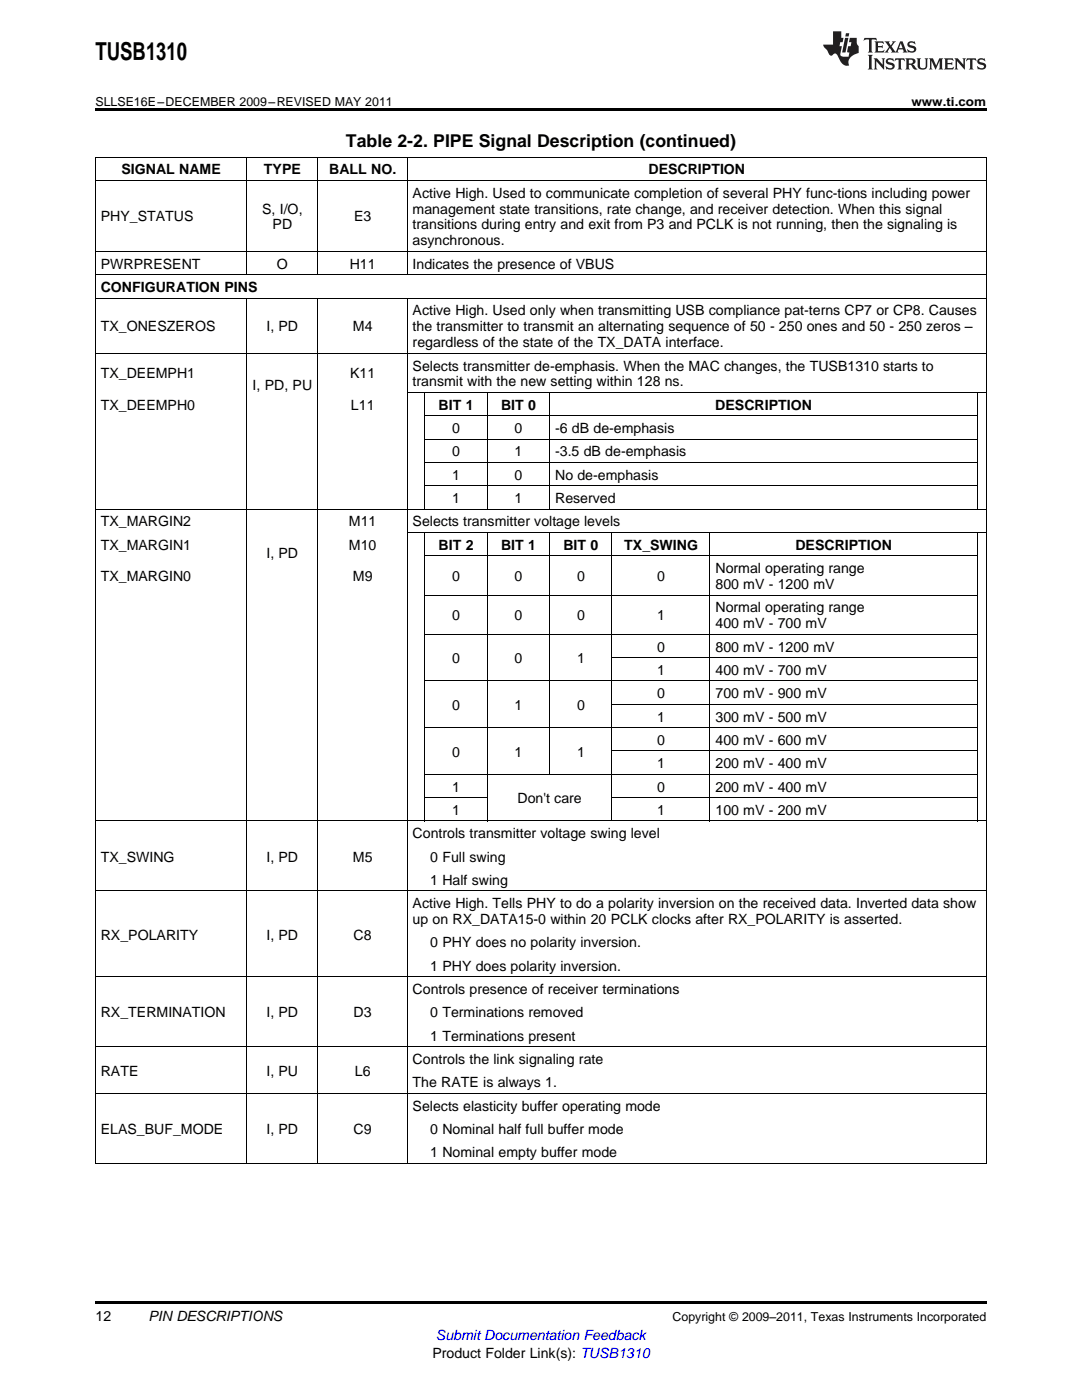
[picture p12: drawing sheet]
<svg xmlns="http://www.w3.org/2000/svg" width="216mm" height="279mm" viewBox="0 0 216 279" stroke-linecap="round" stroke-linejoin="round" font-family="sans-serif">
<defs><g id="words">
<text font-size="4.9" x="19" y="12">TUSB1310</text>
<text font-size="3.5" x="69" y="29.3">Table 2-2. PIPE Signal Description (continued)</text>
<g font-size="2.8">
<text x="24.2" y="34.8">SIGNAL NAME</text>
<text x="52.7" y="34.8">TYPE</text>
<text x="65.7" y="34.8">BALL NO.</text>
<text x="129.4" y="34.8">DESCRIPTION</text>
<text x="82.3" y="39.4">Active High. Used to communicate completion of several PHY func-tions including power</text>
<text x="20.1" y="44.2">PHY_STATUS</text>
<text x="52.3" y="42.6">S, I/O,</text>
<text x="54.4" y="45.8">PD</text>
<text x="70.7" y="44.2">E3</text>
<text x="82.3" y="42.6">management state transitions, rate change, and receiver detection. When this signal</text>
<text x="82.3" y="45.8">transitions during entry and exit from P3 and PCLK is not running, then the signaling is</text>
<text x="20.1" y="53.6">PWRPRESENT</text>
<text x="55.2" y="53.6">O</text>
<text x="69.8" y="53.6">H11</text>
<text x="82.3" y="49">asynchronous.</text>
<text x="82.3" y="53.6">Indicates the presence of VBUS</text>
<text x="20.1" y="58.3">CONFIGURATION PINS</text>
<text x="82.3" y="62.9">Active High. Used only when transmitting USB compliance pat-terns CP7 or CP8. Causes</text>
<text x="20.1" y="66.1">TX_ONESZEROS</text>
<text x="53.2" y="66.1">I, PD</text>
<text x="70.4" y="66.1">M4</text>
<text x="82.3" y="66.1">the transmitter to transmit an alternating sequence of 50 - 250 ones and 50 - 250 zeros –</text>
<text x="82.3" y="69.3">regardless of the state of the TX_DATA interface.</text>
<text x="20.1" y="75.5">TX_DEEMPH1</text>
<text x="50.4" y="77.9">I, PD, PU</text>
<text x="69.8" y="75.5">K11</text>
<text x="82.3" y="73.9">Selects transmitter de-emphasis. When the MAC changes, the TUSB1310 starts to</text>
<text x="82.3" y="77.1">transmit with the new setting within 128 ns.</text>
<text x="20.1" y="81.8">TX_DEEMPH0</text>
<text x="70" y="81.8">L11</text>
<text x="87.5" y="81.8">BIT 1</text>
<text x="100" y="81.8">BIT 0</text>
<text x="142.7" y="81.8">DESCRIPTION</text>
<text x="90.2" y="86.4">0</text>
<text x="102.7" y="86.4">0</text>
<text x="110.8" y="86.4">-6 dB de-emphasis</text>
<text x="90.2" y="91.1">0</text>
<text x="90.2" y="95.7">1</text>
<text x="102.7" y="91.1">1</text>
<text x="102.7" y="95.7">0</text>
<text x="110.8" y="91.1">-3.5 dB de-emphasis</text>
<text x="110.8" y="95.7">No de-emphasis</text>
<text x="90.2" y="100.4">1</text>
<text x="102.7" y="100.4">1</text>
<text x="110.8" y="100.4">Reserved</text>
<text x="20.1" y="105.1">TX_MARGIN2</text>
<text x="69.6" y="105.1">M11</text>
<text x="82.3" y="105.1">Selects transmitter voltage levels</text>
<text x="20.1" y="109.7">TX_MARGIN1</text>
<text x="53.2" y="111.3">I, PD</text>
<text x="69.6" y="109.7">M10</text>
<text x="87.5" y="109.7">BIT 2</text>
<text x="100" y="109.7">BIT 1</text>
<text x="112.4" y="109.7">BIT 0</text>
<text x="124.6" y="109.7">TX_SWING</text>
<text x="158.7" y="109.7">DESCRIPTION</text>
<text x="20.1" y="116">TX_MARGIN0</text>
<text x="70.4" y="116">M9</text>
<text x="90.2" y="116">0</text>
<text x="102.7" y="116">0</text>
<text x="115.1" y="116">0</text>
<text x="131.1" y="116">0</text>
<text x="142.8" y="114.4">Normal operating range</text>
<text x="142.8" y="117.5">800 mV - 1200 mV</text>
<text x="90.2" y="123.8">0</text>
<text x="102.7" y="123.8">0</text>
<text x="115.1" y="123.8">0</text>
<text x="131.1" y="123.8">1</text>
<text x="142.8" y="122.2">Normal operating range</text>
<text x="142.8" y="125.4">400 mV - 700 mV</text>
<text x="131.1" y="130">0</text>
<text x="142.8" y="130">800 mV - 1200 mV</text>
<text x="90.2" y="132.4">0</text>
<text x="102.7" y="132.4">0</text>
<text x="115.1" y="132.4">1</text>
<text x="131.1" y="134.7">1</text>
<text x="142.8" y="134.7">400 mV - 700 mV</text>
<text x="90.2" y="141.7">0</text>
<text x="102.7" y="141.7">1</text>
<text x="115.1" y="141.7">0</text>
<text x="131.1" y="139.3">0</text>
<text x="142.8" y="139.3">700 mV - 900 mV</text>
<text x="131.1" y="144">1</text>
<text x="131.1" y="148.7">0</text>
<text x="142.8" y="144">300 mV - 500 mV</text>
<text x="142.8" y="148.7">400 mV - 600 mV</text>
<text x="90.2" y="151">0</text>
<text x="102.7" y="151">1</text>
<text x="115.1" y="151">1</text>
<text x="131.1" y="153.3">1</text>
<text x="142.8" y="153.3">200 mV - 400 mV</text>
<text x="90.2" y="158">1</text>
<text x="103.3" y="160.3">Don't care</text>
<text x="131.1" y="158">0</text>
<text x="142.8" y="158">200 mV - 400 mV</text>
<text x="82.3" y="167.3">Controls transmitter voltage swing level</text>
<text x="90.2" y="162.6">1</text>
<text x="131.1" y="162.6">1</text>
<text x="142.8" y="162.6">100 mV - 200 mV</text>
<text x="20.1" y="171.9">TX_SWING</text>
<text x="53.2" y="171.9">I, PD</text>
<text x="70.4" y="171.9">M5</text>
<text x="85.9" y="171.9">0 Full swing</text>
<text x="85.9" y="176.6">1 Half swing</text>
<text x="82.3" y="181.3">Active High. Tells PHY to do a polarity inversion on the received data. Inverted data show</text>
<text x="82.3" y="184.4">up on RX_DATA15-0 within 20 PCLK clocks after RX_POLARITY is asserted.</text>
<text x="20.1" y="187.5">RX_POLARITY</text>
<text x="53.2" y="187.5">I, PD</text>
<text x="70.6" y="187.5">C8</text>
<text x="85.9" y="189.1">0 PHY does no polarity inversion.</text>
<text x="85.9" y="193.7">1 PHY does polarity inversion.</text>
<text x="20.1" y="203.1">RX_TERMINATION</text>
<text x="53.2" y="203.1">I, PD</text>
<text x="70.6" y="203.1">D3</text>
<text x="82.3" y="198.4">Controls presence of receiver terminations</text>
<text x="85.9" y="203.1">0 Terminations removed</text>
<text x="85.9" y="207.7">1 Terminations present</text>
<text x="20.1" y="214.7">RATE</text>
<text x="53.2" y="214.7">I, PU</text>
<text x="70.8" y="214.7">L6</text>
<text x="82.3" y="212.4">Controls the link signaling rate</text>
<text x="82.3" y="217">The RATE is always 1.</text>
<text x="82.3" y="221.7">Selects elasticity buffer operating mode</text>
<text x="20.1" y="226.3">ELAS_BUF_MODE</text>
<text x="53.2" y="226.3">I, PD</text>
<text x="70.6" y="226.3">C9</text>
<text x="85.9" y="226.3">0 Nominal half full buffer mode</text>
<text x="85.9" y="231">1 Nominal empty buffer mode</text>
<text x="19" y="263.6">12</text>
<text x="29.6" y="263.6">PIN DESCRIPTIONS</text>
<text x="86.3" y="270.9">Product Folder Link(s): TUSB1310</text>
</g>
<text font-size="2.8" fill="#00f" x="87" y="267.4">Submit Documentation Feedback</text>
<g font-size="2.5">
<text x="19" y="21.1">SLLSE16E–DECEMBER 2009–REVISED MAY 2011</text>
<text x="181.9" y="21.1">www.ti.com</text>
<text x="134.2" y="263.6">Copyright © 2009–2011, Texas Instruments Incorporated</text>
</g>
</g></defs>
<g fill="#231f20">
<path d="M172.5 7.6l-.1 .5 .4-.2h.6v.1v2.1l-.2 .4h.9l-.2-.4v-2.1l.1-.1h.5l.5 .2-.2-.5zM174.5 8.3l.2 .3v1.5l-.2 .4h1.8l.2-.6a1.04 1.04 0 0 1-1.3 .2v-.7h.6l.3 .2v-.6l-.3 .2h-.6v-.6l.8-.1 .4 .3-.2-.5zM176.5 8.3l.9 1.1-.9 1.1h.8l-.2-.2 .4-.7 .5 .7-.2 .2h1.5l-.2-.2 .2-.4h.9l.1 .4-.2 .2h1l-.3-.3-.7-1.9h-.5l-.9 2-.8-1 .9-1h-.8l.1 .3-.4 .5-.3-.6 .1-.2zM179.7 8.6l.4 1h-.7zM181.3 8.4a.63 .63 0 0 0-.2 .7 .63 .63 0 0 0 .6 .4l.6 .2 .1 .2a.75 .75 0 0 1-.7 .4 .75 .75 0 0 1-.6-.5l.1 .7 .1-.1a1.11 1.11 0 0 0 1.5-.6 1.13 1.13 0 0 0-1.2-.8l-.1-.4a1.04 1.04 0 0 1 1.2 .2l-.2-.5-.2 .1-.4-.2zM173.2 10.9l.2 .4v2.2l-.2 .4h1l-.3-.4v-2.2l.3-.4zM174.3 11.6l.3 .4v1.5l-.3 .4h.8l-.2-.4v-1.3l1.5 1.7v-1.9l.2-.4h-.7l.2 .4v.9l-1.1-1.3zM177 11.8a.62 .62 0 0 0-.2 .7 .62 .62 0 0 0 .6 .4l.6 .1 .1 .3a.76 .76 0 0 1-.7 .3 .76 .76 0 0 1-.7-.4l.2 .7 .1-.1a1.11 1.11 0 0 0 1.5-.6 1.13 1.13 0 0 0-1.2-.8l-.1-.4a1.04 1.04 0 0 1 1.2 .2l-.2-.6-.2 .1-.5-.1zM178.7 11.6l-.2 .6a.61 .61 0 0 1 .8-.3v1.6l-.2 .4h.9l-.2-.4v-1.6a.63 .63 0 0 1 .7 .3l-.1-.6zM180.6 11.6l.3 .4v1.5l-.3 .4h1l-.2-.2-.1-.8 .6 .2a.76 .76 0 0 0 1.2 .7l-1-1a.58 .58 0 0 0 .6-.5 .58 .58 0 0 0-.5-.6zM181.4 11.9h.1a.45 .45 0 0 1 .5 .1 .45 .45 0 0 1 .1 .5l-.8 .2zM182.9 11.6l.2 .2a2.17 2.17 0 0 0 .3 1.9 .99 .99 0 0 0 1.6-.6v-1.1l.2-.4h-.7l.2 .2a1.92 1.92 0 0 1-.2 1.8 .6 .6 0 0 1-.9-.5v-1.1l.2-.4zM185.4 11.6l.2 .4v1.5l-.2 .4h.7l-.2-.4v-1.4l.8 1.8 .8-1.8v1.4l-.2 .4h.9l-.2-.4v-1.5l.2-.4h-.8l-.6 1.5-.6-1.5zM188.4 11.6l.2 .4v1.5l-.2 .4h1.8l.1-.6a1.04 1.04 0 0 1-1.2 .1v-.6h.5l.4 .2v-.6l-.4 .2h-.5v-.7h.8l.3 .3-.1-.6zM190.5 11.6l.2 .4v1.5l-.2 .4h.7l-.2-.4v-1.3l1.5 1.7v-1.9l.2-.4h-.7l.2 .4v.9l-1.1-1.3zM192.9 11.6l-.1 .6a.61 .61 0 0 1 .7-.3l.1 1.6-.3 .4h1l-.3-.4 .1-1.6a.63 .63 0 0 1 .7 .3l-.1-.6zM195.2 11.8a.62 .62 0 0 0-.2 .7 .62 .62 0 0 0 .6 .4l.6 .1 .1 .3a.76 .76 0 0 1-.7 .3 .76 .76 0 0 1-.6-.4l.1 .7 .1-.1a1.11 1.11 0 0 0 1.6-.6 1.13 1.13 0 0 0-1.3-.8l-.1-.4a1.04 1.04 0 0 1 1.2 .2l-.1-.6-.2 .1-.5-.1z"/>
<path d="M166.2 6.3v2.6h-1.9v.4l.8 .9a.91 .91 0 0 0 1 .8 .56 .56 0 0 1 .5-.3 .56 .56 0 0 1 .5 .3l.4 .8a1.53 1.53 0 0 0 1.9 1.2 1.54 1.54 0 0 1 1-2.1l.9-.3v-1.4a1.52 1.52 0 0 1-.4-1.6h-1.3l-.2 .8h.5l-.2 .8h-.5l-.1 1v.2l.4 .1-.2 .8a1.93 1.93 0 0 1-1.6-.3l.3-1.8h-.5l.2-.8h.4l.2-.8h-.4v-1.3zM168.6 7.6l-.6 2.9h.7l.6-2.9zM168.8 6.6l-.1 .7h.6l.2-.7z"/>
</g>
<path d="M19 21.6h177.8v.6h-177.8zM195.1 101.6h1.7v.1h-1.7zM195.1 163.8h1.7v.1h-1.7zM19 259.7h177.8v.5h-177.8z" fill="#000"/>
<g fill="none" stroke="#000" stroke-width=".2">
<path d="M19 36h177.8M19 31.3h177.8M19.1 31.4v200.9M49.2 31.4v23.5M63.4 31.4v23.5M81.2 31.4v23.5M196.8 31.4v200.9M19 59.5h177.8M19 54.8h177.8M19 50.2h177.8M49.2 59.5v172.8M63.4 59.5v172.8"/>
<path d="M81.2 59.5v172.8M19 70.5h177.8M81.3 78.3h115.5M84.8 78.4v23.3M97.2 78.4v23.3M109.7 78.4v23.3M195 78.4v23.3M84.8 97h110.3M84.8 92.3h110.3M84.8 87.6h110.3M84.8 83h110.3M19 101.6h176.1"/>
<path d="M81.3 106.3h115.5M84.8 106.3v57.6M84.8 118.8h110.3M84.8 110.9h110.3M97.2 106.3v57.6M109.7 106.3v48.3M122.1 106.3v57.6M141.7 106.3v57.6M195 106.3v57.6M84.8 135.9h110.3M84.8 126.6h110.3M122.2 131.3h72.9"/>
<path d="M84.8 159.2h12.4M84.8 154.5h110.3M84.8 145.2h110.3M122.2 159.2h72.9M122.2 149.9h72.9M122.2 140.6h72.9M19 177.8h177.8M19 163.8h176.1M19 195h177.8M19 218.2h177.8M19 208.9h177.8M19 232.2h177.8"/>
</g>
<use href="#words"/>
</svg>
